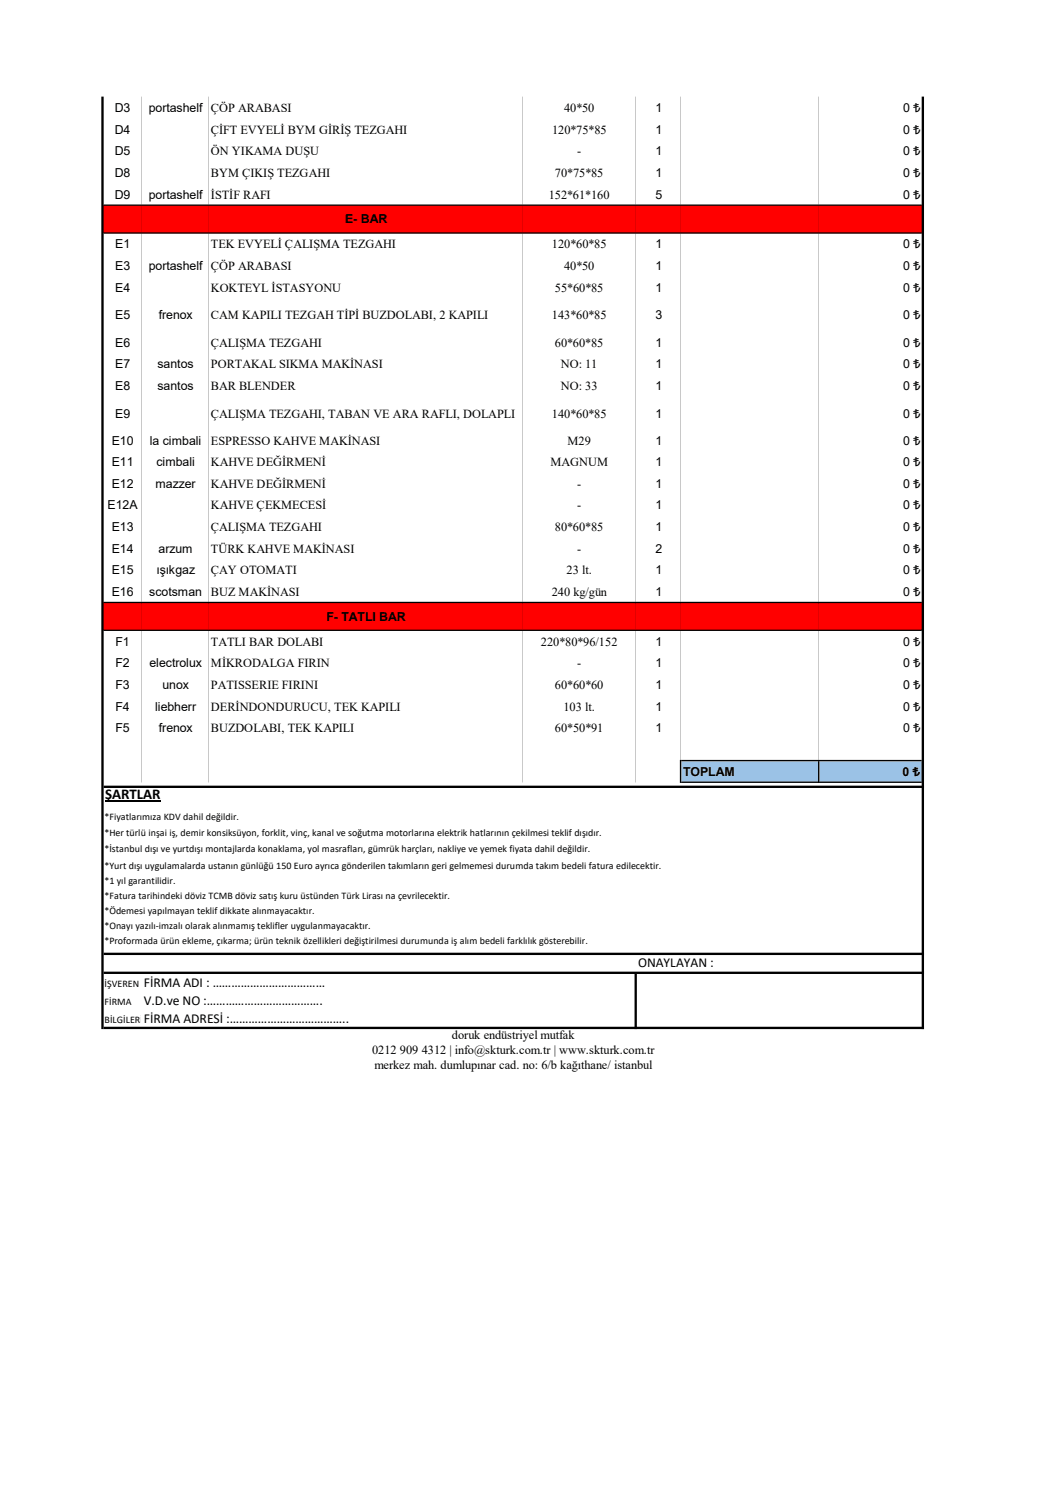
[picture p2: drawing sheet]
<svg xmlns="http://www.w3.org/2000/svg" width="210mm" height="297mm" viewBox="0 0 210 297" stroke-linecap="round" stroke-linejoin="round" font-family="sans-serif">
<defs><g id="words">
<text font-size="3" x="20.9" y="158.9">ŞARTLAR</text>
<g font-size="2.7">
<text x="28.6" y="196.3">FİRMA ADI : ………………………………</text>
<text x="126.9" y="192.4">ONAYLAYAN :</text>
<text x="28.6" y="199.9">V.D.ve NO :……………………………….</text>
<text x="28.6" y="203.4">FİRMA ADRESİ :………………………………..</text>
</g>
<g font-size="2.5">
<text x="22.8" y="22.3">D3</text>
<text x="29.6" y="22.3">portashelf</text>
<text x="42" y="22.3">ÇÖP ARABASI</text>
<text x="112.2" y="22.3">40*50</text>
<text x="130.3" y="22.3">1</text>
<text x="179.6" y="22.3">0 ₺</text>
<text x="22.8" y="26.6">D4</text>
<text x="42" y="26.6">ÇİFT EVYELİ BYM GİRİŞ TEZGAHI</text>
<text x="109.8" y="26.6">120*75*85</text>
<text x="130.3" y="26.6">1</text>
<text x="179.6" y="26.6">0 ₺</text>
<text x="22.8" y="30.9">D5</text>
<text x="22.8" y="35.2">D8</text>
<text x="42" y="30.9">ÖN YIKAMA DUŞU</text>
<text x="42" y="35.2">BYM ÇIKIŞ TEZGAHI</text>
<text x="110.4" y="35.2">70*75*85</text>
<text x="114.8" y="30.9">-</text>
<text x="130.3" y="30.9">1</text>
<text x="130.3" y="35.2">1</text>
<text x="179.6" y="30.9">0 ₺</text>
<text x="179.6" y="35.2">0 ₺</text>
<text x="22.8" y="39.5">D9</text>
<text x="29.6" y="39.5">portashelf</text>
<text x="42" y="39.5">İSTİF RAFI</text>
<text x="109.1" y="39.5">152*61*160</text>
<text x="130.3" y="39.5">5</text>
<text x="179.6" y="39.5">0 ₺</text>
<text x="68.6" y="44.5">E- BAR</text>
<text x="22.9" y="49.4">E1</text>
<text x="22.9" y="53.7">E3</text>
<text x="29.6" y="53.7">portashelf</text>
<text x="42" y="49.4">TEK EVYELİ ÇALIŞMA TEZGAHI</text>
<text x="42" y="53.7">ÇÖP ARABASI</text>
<text x="109.8" y="49.4">120*60*85</text>
<text x="112.2" y="53.7">40*50</text>
<text x="130.3" y="49.4">1</text>
<text x="130.3" y="53.7">1</text>
<text x="179.6" y="49.4">0 ₺</text>
<text x="179.6" y="53.7">0 ₺</text>
<text x="22.9" y="58">E4</text>
<text x="42" y="58">KOKTEYL İSTASYONU</text>
<text x="110.4" y="58">55*60*85</text>
<text x="130.3" y="58">1</text>
<text x="179.6" y="58">0 ₺</text>
<text x="22.9" y="63.5">E5</text>
<text x="31.6" y="63.5">frenox</text>
<text x="42" y="63.5">CAM KAPILI TEZGAH TİPİ BUZDOLABI, 2 KAPILI</text>
<text x="109.8" y="63.5">143*60*85</text>
<text x="130.3" y="63.5">3</text>
<text x="179.6" y="63.5">0 ₺</text>
<text x="22.9" y="69">E6</text>
<text x="42" y="69">ÇALIŞMA TEZGAHI</text>
<text x="110.4" y="69">60*60*85</text>
<text x="130.3" y="69">1</text>
<text x="179.6" y="69">0 ₺</text>
<text x="22.9" y="73.3">E7</text>
<text x="22.9" y="77.6">E8</text>
<text x="31.3" y="73.3">santos</text>
<text x="31.3" y="77.6">santos</text>
<text x="42" y="73.3">PORTAKAL SIKMA MAKİNASI</text>
<text x="42" y="77.6">BAR BLENDER</text>
<text x="111.5" y="77.6">NO: 33</text>
<text x="111.6" y="73.3">NO: 11</text>
<text x="130.3" y="73.3">1</text>
<text x="130.3" y="77.6">1</text>
<text x="179.6" y="73.3">0 ₺</text>
<text x="179.6" y="77.6">0 ₺</text>
<text x="22.9" y="83.1">E9</text>
<text x="42" y="83.1">ÇALIŞMA TEZGAHI, TABAN VE ARA RAFLI, DOLAPLI</text>
<text x="109.8" y="83.1">140*60*85</text>
<text x="130.3" y="83.1">1</text>
<text x="179.6" y="83.1">0 ₺</text>
<text x="22.2" y="88.5">E10</text>
<text x="29.8" y="88.5">la cimbali</text>
<text x="42" y="88.5">ESPRESSO KAHVE MAKİNASI</text>
<text x="112.9" y="88.5">M29</text>
<text x="130.3" y="88.5">1</text>
<text x="179.6" y="88.5">0 ₺</text>
<text x="22.2" y="92.7">E11</text>
<text x="31.1" y="92.7">cimbali</text>
<text x="42" y="92.7">KAHVE DEĞİRMENİ</text>
<text x="109.5" y="92.7">MAGNUM</text>
<text x="130.3" y="92.7">1</text>
<text x="179.6" y="92.7">0 ₺</text>
<text x="21.4" y="101.3">E12A</text>
<text x="22.2" y="97">E12</text>
<text x="30.9" y="97">mazzer</text>
<text x="42" y="97">KAHVE DEĞİRMENİ</text>
<text x="42" y="101.3">KAHVE ÇEKMECESİ</text>
<text x="114.8" y="101.3">-</text>
<text x="114.8" y="97">-</text>
<text x="130.3" y="97">1</text>
<text x="130.3" y="101.3">1</text>
<text x="179.6" y="97">0 ₺</text>
<text x="179.6" y="101.3">0 ₺</text>
<text x="22.2" y="105.6">E13</text>
<text x="42" y="105.6">ÇALIŞMA TEZGAHI</text>
<text x="110.4" y="105.6">80*60*85</text>
<text x="130.3" y="105.6">1</text>
<text x="179.6" y="105.6">0 ₺</text>
<text x="22.2" y="109.9">E14</text>
<text x="31.5" y="109.9">arzum</text>
<text x="42" y="109.9">TÜRK KAHVE MAKİNASI</text>
<text x="114.8" y="109.9">-</text>
<text x="130.3" y="109.9">2</text>
<text x="179.6" y="109.9">0 ₺</text>
<text x="22.2" y="114.3">E15</text>
<text x="22.2" y="118.6">E16</text>
<text x="29.7" y="118.6">scotsman</text>
<text x="31.1" y="114.3">ışıkgaz</text>
<text x="42" y="114.3">ÇAY OTOMATI</text>
<text x="42" y="118.6">BUZ MAKİNASI</text>
<text x="109.7" y="118.6">240 kg/gün</text>
<text x="112.7" y="114.3">23 lt.</text>
<text x="130.3" y="114.3">1</text>
<text x="130.3" y="118.6">1</text>
<text x="179.6" y="114.3">0 ₺</text>
<text x="179.6" y="118.6">0 ₺</text>
<text x="64.9" y="123.5">F- TATLI BAR</text>
<text x="23" y="128.4">F1</text>
<text x="42" y="128.4">TATLI BAR DOLABI</text>
<text x="107.6" y="128.4">220*80*96/152</text>
<text x="130.3" y="128.4">1</text>
<text x="179.6" y="128.4">0 ₺</text>
<text x="23" y="132.8">F2</text>
<text x="23" y="137.1">F3</text>
<text x="29.7" y="132.8">electrolux</text>
<text x="32.3" y="137.1">unox</text>
<text x="42" y="132.8">MİKRODALGA FIRIN</text>
<text x="42" y="137.1">PATISSERIE FIRINI</text>
<text x="110.4" y="137.1">60*60*60</text>
<text x="114.8" y="132.8">-</text>
<text x="130.3" y="132.8">1</text>
<text x="130.3" y="137.1">1</text>
<text x="179.6" y="132.8">0 ₺</text>
<text x="179.6" y="137.1">0 ₺</text>
<text x="23" y="141.4">F4</text>
<text x="30.9" y="141.4">liebherr</text>
<text x="42" y="141.4">DERİNDONDURUCU, TEK KAPILI</text>
<text x="112.1" y="141.4">103 lt.</text>
<text x="130.3" y="141.4">1</text>
<text x="179.6" y="141.4">0 ₺</text>
<text x="23" y="145.7">F5</text>
<text x="31.6" y="145.7">frenox</text>
<text x="42" y="145.7">BUZDOLABI, TEK KAPILI</text>
<text x="110.4" y="145.7">60*50*91</text>
<text x="130.3" y="145.7">1</text>
<text x="179.6" y="145.7">0 ₺</text>
<text x="135.8" y="154.3">TOPLAM</text>
<text x="179.5" y="154.3">0 ₺</text>
<text x="74" y="209.7">0212 909 4312 | info@skturk.com.tr | www.skturk.com.tr</text>
<text x="89.9" y="206.7">doruk endüstriyel mutfak</text>
<text x="74.5" y="212.7">merkez mah. dumlupınar cad. no: 6/b kağıthane/ istanbul</text>
</g>
<g font-size="2">
<text x="20.8" y="163.2">*Fiyatlarımıza KDV dahil değildir.</text>
<text x="20.8" y="166.4">*Her türlü inşai iş, demir konsiksüyon, forklit, vinç, kanal ve soğutma motorlarına elektrik hatlarının çekilmesi teklif dışıdır.</text>
<text x="20.8" y="169.6">*İstanbul dışı ve yurtdışı montajlarda konaklama, yol masrafları, gümrük harçları, nakliye ve yemek fiyata dahil değildir.</text>
<text x="20.8" y="172.8">*Yurt dışı uygulamalarda ustanın günlüğü 150 Euro ayrıca gönderilen takımların geri gelmemesi durumda takım bedeli fatura edilecektir.</text>
<text x="20.8" y="175.8">*1 yıl garantilidir.</text>
<text x="20.8" y="178.8">*Fatura tarihindeki döviz TCMB döviz satış kuru üstünden Türk Lirası na çevrilecektir.</text>
<text x="20.8" y="181.8">*Ödemesi yapılmayan teklif dikkate alınmayacaktır.</text>
<text x="20.8" y="184.8">*Onayı yazılı-imzalı olarak alınmamış teklifler uygulanmayacaktır.</text>
<text x="20.8" y="187.8">*Proformada ürün ekleme, çıkarma; ürün teknik özellikleri değiştirilmesi durumunda iş alım bedeli farklılık gösterebilir.</text>
<text x="20.8" y="196.3">İŞVEREN</text>
<text x="20.8" y="199.9">FİRMA</text>
<text x="20.8" y="203.4">BİLGİLERİ</text>
</g>
</g></defs>
<path d="M20.4 40.8h163.2v5.6h-163.2zM20.4 119.8h163.2v5.6h-163.2z" fill-rule="evenodd" fill="#f00"/>
<path d="M135.3 151.3h48.3v4.4h-48.3z" fill="#9bc2e6"/>
<path d="M20.4 188.5h163.2v1.3h-163.2z" fill="#fff"/>
<path d="M20.9 159.3h11" fill="none" stroke="#000" stroke-width=".21"/>
<g fill="#000">
<path d="M28.1 19.2l.1 21.5zM41.4 19.2l.1 21.5zM103.9 19.2l.1 21.5zM126.4 19.2v21.5zM135.3 19.2l.1 21.5zM162.8 19.2l.1 21.5zM28.1 40.9l.1 5.3zM41.4 40.9l.1 5.3zM103.9 40.9l.1 5.3zM126.4 40.9v5.3zM135.3 40.9l.1 5.3zM162.8 40.9l.1 5.3zM28.1 46.5l.1 73.2zM41.4 46.5l.1 73.2zM103.9 46.5l.1 73.2zM126.4 46.5v73.2zM135.3 46.5l.1 73.2zM162.8 46.5l.1 73.2zM28.1 120l.1 5.3zM41.4 120l.1 5.3zM103.9 120l.1 5.3zM126.4 120v5.3zM135.3 120l.1 5.3zM162.8 120l.1 5.3zM135.3 125.5l.1 25.7zM162.8 125.5l.1 25.7zM126.4 125.5v30.2zM20.2 19.2h.4v185.5h-.4zM28.1 125.5l.1 30.2zM41.4 125.5l.1 30.2zM103.9 125.5l.1 30.2zM126.2 193.8h.5v10.9h-.5z" fill-rule="evenodd"/>
<path d="M20.6 40.7h162.7v.2h-162.7zM20.6 46.2h162.7v.3h-162.7zM20.6 119.7h162.7v.3h-162.7zM20.6 125.3h162.7v.2h-162.7zM135.5 151.2h47.8v.2h-47.8zM135.5 155.5h47.8v.2h-47.8zM20.6 156.3h163.2v.5h-163.2zM20.6 189.5h163.2v.5h-163.2zM20.6 193.3h163.2v.5h-163.2zM20.6 204.3h163.2v.4h-163.2z" fill-rule="evenodd"/>
<path d="M135.2 151.2h.3v4.5h-.3zM162.7 151.4h.2v4.3h-.2zM183.3 19.2h.5v185.5h-.5z" fill-rule="evenodd"/>
</g>
<use href="#words"/>
</svg>
